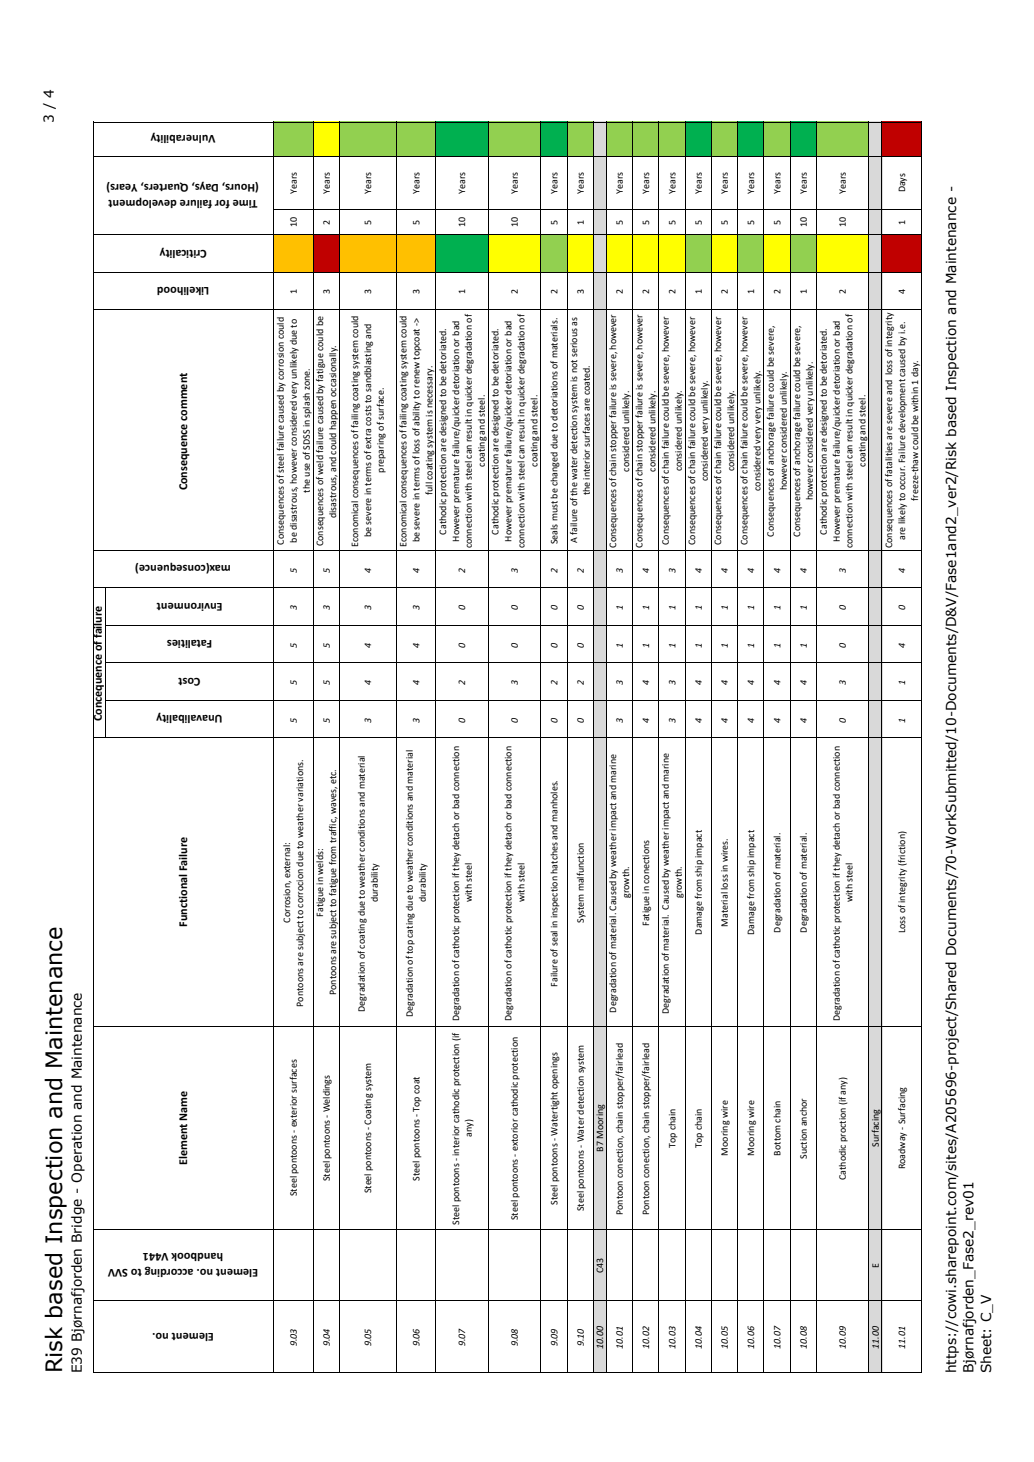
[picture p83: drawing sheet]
<svg xmlns="http://www.w3.org/2000/svg" width="210mm" height="297mm" viewBox="0 0 210 297" stroke-linecap="round" stroke-linejoin="round" font-family="sans-serif">
<defs><g id="words">
<text font-size="4.6" x="12.6" y="279.1" transform="rotate(-90 12.6 279.1)">Risk based Inspection and Maintenance</text>
<g font-size="2.8">
<text x="10.9" y="25" transform="rotate(-90 10.9 25)">3 / 4</text>
<text x="16.6" y="279.1" transform="rotate(-90 16.6 279.1)">E39 Bjørnafjorden Bridge - Operation and Maintenance</text>
<text x="194.1" y="279.1" transform="rotate(-90 194.1 279.1)">https://cowi.sharepoint.com/sites/A205696-project/Shared Documents/70-WorkSubmitted/10-Documents/D&amp;V/Fase1and2_ver2/Risk based Inspection and Maintenance -</text>
<text x="197.7" y="279.1" transform="rotate(-90 197.7 279.1)">Bjørnafjorden_Fase2_rev01</text>
<text x="201.3" y="279.1" transform="rotate(-90 201.3 279.1)">Sheet: C_V</text>
</g>
<g font-size="2.5">
<text x="43.8" y="27.4" transform="rotate(-180 43.8 27.4)">Vulnerability</text>
<text x="52.3" y="40.5" transform="rotate(-180 52.3 40.5)">Time for failure development</text>
<text x="52.6" y="37.3" transform="rotate(-180 52.6 37.3)">(Hours, Days, Quarters, Years)</text>
<text x="42" y="50.7" transform="rotate(-180 42 50.7)">Criticality</text>
<text x="42.5" y="58.3" transform="rotate(-180 42.5 58.3)">Likelihood</text>
<text x="38" y="99.6" transform="rotate(-90 38 99.6)">Consequence comment</text>
<text x="46.9" y="114.8" transform="rotate(-180 46.9 114.8)">max(consequence)</text>
<text x="45.2" y="122.4" transform="rotate(-180 45.2 122.4)">Environment</text>
<text x="43.1" y="130" transform="rotate(-180 43.1 130)">Fatalities</text>
<text x="40.7" y="137.7" transform="rotate(-180 40.7 137.7)">Cost</text>
<text x="20.7" y="146.5" transform="rotate(-90 20.7 146.5)">Concequence of failure</text>
<text x="45.2" y="145.3" transform="rotate(-180 45.2 145.3)">Unavalibality</text>
<text x="38" y="188.3" transform="rotate(-90 38 188.3)">Functional Failure</text>
<text x="38" y="236.7" transform="rotate(-90 38 236.7)">Element Name</text>
<text x="45.3" y="254.6" transform="rotate(-180 45.3 254.6)">handbook V441</text>
<text x="52.4" y="257.8" transform="rotate(-180 52.4 257.8)">Element no. according to SVV</text>
<text x="43.4" y="270.8" transform="rotate(-180 43.4 270.8)">Element no.</text>
</g>
<g font-size="2">
<text x="60.3" y="39.4" transform="rotate(-90 60.3 39.4)">Years</text>
<text x="67" y="39.4" transform="rotate(-90 67 39.4)">Years</text>
<text x="75.4" y="39.4" transform="rotate(-90 75.4 39.4)">Years</text>
<text x="85.2" y="39.4" transform="rotate(-90 85.2 39.4)">Years</text>
<text x="94.5" y="39.4" transform="rotate(-90 94.5 39.4)">Years</text>
<text x="105.2" y="39.4" transform="rotate(-90 105.2 39.4)">Years</text>
<text x="113.2" y="39.4" transform="rotate(-90 113.2 39.4)">Years</text>
<text x="118.5" y="39.4" transform="rotate(-90 118.5 39.4)">Years</text>
<text x="126.5" y="39.4" transform="rotate(-90 126.5 39.4)">Years</text>
<text x="131.8" y="39.4" transform="rotate(-90 131.8 39.4)">Years</text>
<text x="137.2" y="39.4" transform="rotate(-90 137.2 39.4)">Years</text>
<text x="142.5" y="39.4" transform="rotate(-90 142.5 39.4)">Years</text>
<text x="147.8" y="39.4" transform="rotate(-90 147.8 39.4)">Years</text>
<text x="153.2" y="39.4" transform="rotate(-90 153.2 39.4)">Years</text>
<text x="158.5" y="39.4" transform="rotate(-90 158.5 39.4)">Years</text>
<text x="163.8" y="39.4" transform="rotate(-90 163.8 39.4)">Years</text>
<text x="171.8" y="39.4" transform="rotate(-90 171.8 39.4)">Years</text>
<text x="183.8" y="39.1" transform="rotate(-90 183.8 39.1)">Days</text>
<text x="60.3" y="46.1" transform="rotate(-90 60.3 46.1)">10</text>
<text x="67" y="45.6" transform="rotate(-90 67 45.6)">2</text>
<text x="75.4" y="45.6" transform="rotate(-90 75.4 45.6)">5</text>
<text x="85.2" y="45.6" transform="rotate(-90 85.2 45.6)">5</text>
<text x="94.5" y="46.1" transform="rotate(-90 94.5 46.1)">10</text>
<text x="105.2" y="46.1" transform="rotate(-90 105.2 46.1)">10</text>
<text x="113.2" y="45.6" transform="rotate(-90 113.2 45.6)">5</text>
<text x="118.5" y="45.6" transform="rotate(-90 118.5 45.6)">1</text>
<text x="126.5" y="45.6" transform="rotate(-90 126.5 45.6)">5</text>
<text x="131.8" y="45.6" transform="rotate(-90 131.8 45.6)">5</text>
<text x="137.2" y="45.6" transform="rotate(-90 137.2 45.6)">5</text>
<text x="142.5" y="45.6" transform="rotate(-90 142.5 45.6)">5</text>
<text x="147.8" y="45.6" transform="rotate(-90 147.8 45.6)">5</text>
<text x="153.2" y="45.6" transform="rotate(-90 153.2 45.6)">5</text>
<text x="158.5" y="45.6" transform="rotate(-90 158.5 45.6)">5</text>
<text x="163.8" y="46.1" transform="rotate(-90 163.8 46.1)">10</text>
<text x="171.8" y="46.1" transform="rotate(-90 171.8 46.1)">10</text>
<text x="183.8" y="45.6" transform="rotate(-90 183.8 45.6)">1</text>
<text x="60.3" y="59.7" transform="rotate(-90 60.3 59.7)">1</text>
<text x="67" y="59.7" transform="rotate(-90 67 59.7)">3</text>
<text x="75.4" y="59.7" transform="rotate(-90 75.4 59.7)">3</text>
<text x="85.2" y="59.7" transform="rotate(-90 85.2 59.7)">3</text>
<text x="94.5" y="59.7" transform="rotate(-90 94.5 59.7)">1</text>
<text x="105.2" y="59.7" transform="rotate(-90 105.2 59.7)">2</text>
<text x="113.2" y="59.7" transform="rotate(-90 113.2 59.7)">2</text>
<text x="118.5" y="59.7" transform="rotate(-90 118.5 59.7)">3</text>
<text x="126.5" y="59.7" transform="rotate(-90 126.5 59.7)">2</text>
<text x="131.8" y="59.7" transform="rotate(-90 131.8 59.7)">2</text>
<text x="137.2" y="59.7" transform="rotate(-90 137.2 59.7)">2</text>
<text x="142.5" y="59.7" transform="rotate(-90 142.5 59.7)">1</text>
<text x="147.8" y="59.7" transform="rotate(-90 147.8 59.7)">2</text>
<text x="153.2" y="59.7" transform="rotate(-90 153.2 59.7)">1</text>
<text x="158.5" y="59.7" transform="rotate(-90 158.5 59.7)">2</text>
<text x="163.8" y="59.7" transform="rotate(-90 163.8 59.7)">1</text>
<text x="171.8" y="59.7" transform="rotate(-90 171.8 59.7)">2</text>
<text x="183.8" y="59.7" transform="rotate(-90 183.8 59.7)">4</text>
<text x="98.5" y="94.8" transform="rotate(-90 98.5 94.8)">coating and steel.</text>
<text x="109.1" y="94.8" transform="rotate(-90 109.1 94.8)">coating and steel.</text>
<text x="127.8" y="95.8" transform="rotate(-90 127.8 95.8)">considered unlikely.</text>
<text x="133.1" y="95.8" transform="rotate(-90 133.1 95.8)">considered unlikely.</text>
<text x="138.4" y="95.7" transform="rotate(-90 138.4 95.7)">considered unlikely.</text>
<text x="149.1" y="95.7" transform="rotate(-90 149.1 95.7)">considered unlikely.</text>
<text x="175.8" y="94.8" transform="rotate(-90 175.8 94.8)">coating and steel.</text>
<text x="62.9" y="100.1" transform="rotate(-90 62.9 100.1)">the use of SDSS in splash zone.</text>
<text x="78" y="96" transform="rotate(-90 78 96)">preparing of surface.</text>
<text x="87.8" y="100.6" transform="rotate(-90 87.8 100.6)">full coating system is necessary.</text>
<text x="119.8" y="100.7" transform="rotate(-90 119.8 100.7)">the interior surfaces are coated.</text>
<text x="143.8" y="97.8" transform="rotate(-90 143.8 97.8)">considered very unlikely.</text>
<text x="154.4" y="99.7" transform="rotate(-90 154.4 99.7)">considered very very unlikely.</text>
<text x="159.8" y="99.6" transform="rotate(-90 159.8 99.6)">however considered unlikely.</text>
<text x="165.1" y="101.7" transform="rotate(-90 165.1 101.7)">however considered very unlikely.</text>
<text x="186.4" y="101.8" transform="rotate(-90 186.4 101.8)">freeze-thaw could be within 1 day.</text>
<text x="68.2" y="105.3" transform="rotate(-90 68.2 105.3)">disastrous, and could happen occasionally.</text>
<text x="57.7" y="110.6" transform="rotate(-90 57.7 110.6)">Consequences of steel failure caused by corrosion could</text>
<text x="60.3" y="110.2" transform="rotate(-90 60.3 110.2)">be disastrous, however considered very unlikely due to</text>
<text x="65.6" y="111" transform="rotate(-90 65.6 111)">Consequences of weld failure caused by fatigue could be</text>
<text x="72.7" y="111.2" transform="rotate(-90 72.7 111.2)">Economical consequences of failing coating system could</text>
<text x="75.4" y="109.1" transform="rotate(-90 75.4 109.1)">be severe in terms of extra costs to sandblasting and</text>
<text x="82.6" y="111.2" transform="rotate(-90 82.6 111.2)">Economical consequences of failing coating system could</text>
<text x="85.2" y="110.1" transform="rotate(-90 85.2 110.1)">be severe in terms of loss of ability to renew topcoat -&gt;</text>
<text x="90.6" y="108.6" transform="rotate(-90 90.6 108.6)">Cathodic protection are designed to be detoriated.</text>
<text x="93.2" y="110.1" transform="rotate(-90 93.2 110.1)">However premature failure/quicker detoriation or bad</text>
<text x="95.8" y="111.4" transform="rotate(-90 95.8 111.4)">connection with steel can result in quicker degradation of</text>
<text x="101.3" y="108.6" transform="rotate(-90 101.3 108.6)">Cathodic protection are designed to be detoriated.</text>
<text x="103.9" y="110.1" transform="rotate(-90 103.9 110.1)">However premature failure/quicker detoriation or bad</text>
<text x="106.5" y="111.4" transform="rotate(-90 106.5 111.4)">connection with steel can result in quicker degradation of</text>
<text x="113.2" y="110.6" transform="rotate(-90 113.2 110.6)">Seals must be changed due to detoriations of materials.</text>
<text x="117.2" y="110.3" transform="rotate(-90 117.2 110.3)">A failure of the water detection system is not serious as</text>
<text x="125.1" y="111.2" transform="rotate(-90 125.1 111.2)">Consequences of chain stopper failure is severe, however</text>
<text x="130.5" y="111.2" transform="rotate(-90 130.5 111.2)">Consequences of chain stopper failure is severe, however</text>
<text x="135.8" y="110.7" transform="rotate(-90 135.8 110.7)">Consequences of chain failure could be severe, however</text>
<text x="141.1" y="110.7" transform="rotate(-90 141.1 110.7)">Consequences of chain failure could be severe, however</text>
<text x="146.5" y="110.7" transform="rotate(-90 146.5 110.7)">Consequences of chain failure could be severe, however</text>
<text x="151.8" y="110.7" transform="rotate(-90 151.8 110.7)">Consequences of chain failure could be severe, however</text>
<text x="157.1" y="109" transform="rotate(-90 157.1 109)">Consequences of anchorage failure could be severe,</text>
<text x="162.5" y="109" transform="rotate(-90 162.5 109)">Consequences of anchorage failure could be severe,</text>
<text x="167.9" y="108.6" transform="rotate(-90 167.9 108.6)">Cathodic protection are designed to be detoriated.</text>
<text x="170.5" y="110.1" transform="rotate(-90 170.5 110.1)">However premature failure/quicker detoriation or bad</text>
<text x="173.1" y="111.4" transform="rotate(-90 173.1 111.4)">connection with steel can result in quicker degradation of</text>
<text x="181.2" y="111.4" transform="rotate(-90 181.2 111.4)">Consequences of fatalities are severe and loss of integrity</text>
<text x="183.8" y="109.7" transform="rotate(-90 183.8 109.7)">are likely to occur. Failure development caused by i.e.</text>
<text x="60.3" y="116.3" transform="rotate(-90 60.3 116.3)">5</text>
<text x="67" y="116.3" transform="rotate(-90 67 116.3)">5</text>
<text x="75.4" y="116.3" transform="rotate(-90 75.4 116.3)">4</text>
<text x="85.2" y="116.3" transform="rotate(-90 85.2 116.3)">4</text>
<text x="94.5" y="116.3" transform="rotate(-90 94.5 116.3)">2</text>
<text x="105.2" y="116.3" transform="rotate(-90 105.2 116.3)">3</text>
<text x="113.2" y="116.3" transform="rotate(-90 113.2 116.3)">2</text>
<text x="118.5" y="116.3" transform="rotate(-90 118.5 116.3)">2</text>
<text x="126.5" y="116.3" transform="rotate(-90 126.5 116.3)">3</text>
<text x="131.8" y="116.3" transform="rotate(-90 131.8 116.3)">4</text>
<text x="137.2" y="116.3" transform="rotate(-90 137.2 116.3)">3</text>
<text x="142.5" y="116.3" transform="rotate(-90 142.5 116.3)">4</text>
<text x="147.8" y="116.3" transform="rotate(-90 147.8 116.3)">4</text>
<text x="153.2" y="116.3" transform="rotate(-90 153.2 116.3)">4</text>
<text x="158.5" y="116.3" transform="rotate(-90 158.5 116.3)">4</text>
<text x="163.8" y="116.3" transform="rotate(-90 163.8 116.3)">4</text>
<text x="171.8" y="116.3" transform="rotate(-90 171.8 116.3)">3</text>
<text x="183.8" y="116.3" transform="rotate(-90 183.8 116.3)">4</text>
<text x="60.3" y="123.9" transform="rotate(-90 60.3 123.9)">3</text>
<text x="67" y="123.9" transform="rotate(-90 67 123.9)">3</text>
<text x="75.4" y="123.9" transform="rotate(-90 75.4 123.9)">3</text>
<text x="85.2" y="123.9" transform="rotate(-90 85.2 123.9)">3</text>
<text x="94.5" y="123.9" transform="rotate(-90 94.5 123.9)">0</text>
<text x="105.2" y="123.9" transform="rotate(-90 105.2 123.9)">0</text>
<text x="113.2" y="123.9" transform="rotate(-90 113.2 123.9)">0</text>
<text x="118.5" y="123.9" transform="rotate(-90 118.5 123.9)">0</text>
<text x="126.5" y="123.9" transform="rotate(-90 126.5 123.9)">1</text>
<text x="131.8" y="123.9" transform="rotate(-90 131.8 123.9)">1</text>
<text x="137.2" y="123.9" transform="rotate(-90 137.2 123.9)">1</text>
<text x="142.5" y="123.9" transform="rotate(-90 142.5 123.9)">1</text>
<text x="147.8" y="123.9" transform="rotate(-90 147.8 123.9)">1</text>
<text x="153.2" y="123.9" transform="rotate(-90 153.2 123.9)">1</text>
<text x="158.5" y="123.9" transform="rotate(-90 158.5 123.9)">1</text>
<text x="163.8" y="123.9" transform="rotate(-90 163.8 123.9)">1</text>
<text x="171.8" y="123.9" transform="rotate(-90 171.8 123.9)">0</text>
<text x="183.8" y="123.9" transform="rotate(-90 183.8 123.9)">0</text>
<text x="60.3" y="131.6" transform="rotate(-90 60.3 131.6)">5</text>
<text x="67" y="131.6" transform="rotate(-90 67 131.6)">5</text>
<text x="75.4" y="131.6" transform="rotate(-90 75.4 131.6)">4</text>
<text x="85.2" y="131.6" transform="rotate(-90 85.2 131.6)">4</text>
<text x="94.5" y="131.6" transform="rotate(-90 94.5 131.6)">0</text>
<text x="105.2" y="131.6" transform="rotate(-90 105.2 131.6)">0</text>
<text x="113.2" y="131.6" transform="rotate(-90 113.2 131.6)">0</text>
<text x="118.5" y="131.6" transform="rotate(-90 118.5 131.6)">0</text>
<text x="126.5" y="131.6" transform="rotate(-90 126.5 131.6)">1</text>
<text x="131.8" y="131.6" transform="rotate(-90 131.8 131.6)">1</text>
<text x="137.2" y="131.6" transform="rotate(-90 137.2 131.6)">1</text>
<text x="142.5" y="131.6" transform="rotate(-90 142.5 131.6)">1</text>
<text x="147.8" y="131.6" transform="rotate(-90 147.8 131.6)">1</text>
<text x="153.2" y="131.6" transform="rotate(-90 153.2 131.6)">1</text>
<text x="158.5" y="131.6" transform="rotate(-90 158.5 131.6)">1</text>
<text x="163.8" y="131.6" transform="rotate(-90 163.8 131.6)">1</text>
<text x="171.8" y="131.6" transform="rotate(-90 171.8 131.6)">0</text>
<text x="183.8" y="131.6" transform="rotate(-90 183.8 131.6)">4</text>
<text x="60.3" y="139.2" transform="rotate(-90 60.3 139.2)">5</text>
<text x="67" y="139.2" transform="rotate(-90 67 139.2)">5</text>
<text x="75.4" y="139.2" transform="rotate(-90 75.4 139.2)">4</text>
<text x="85.2" y="139.2" transform="rotate(-90 85.2 139.2)">4</text>
<text x="94.5" y="139.2" transform="rotate(-90 94.5 139.2)">2</text>
<text x="105.2" y="139.2" transform="rotate(-90 105.2 139.2)">3</text>
<text x="113.2" y="139.2" transform="rotate(-90 113.2 139.2)">2</text>
<text x="118.5" y="139.2" transform="rotate(-90 118.5 139.2)">2</text>
<text x="126.5" y="139.2" transform="rotate(-90 126.5 139.2)">3</text>
<text x="131.8" y="139.2" transform="rotate(-90 131.8 139.2)">4</text>
<text x="137.2" y="139.2" transform="rotate(-90 137.2 139.2)">3</text>
<text x="142.5" y="139.2" transform="rotate(-90 142.5 139.2)">4</text>
<text x="147.8" y="139.2" transform="rotate(-90 147.8 139.2)">4</text>
<text x="153.2" y="139.2" transform="rotate(-90 153.2 139.2)">4</text>
<text x="158.5" y="139.2" transform="rotate(-90 158.5 139.2)">4</text>
<text x="163.8" y="139.2" transform="rotate(-90 163.8 139.2)">4</text>
<text x="171.8" y="139.2" transform="rotate(-90 171.8 139.2)">3</text>
<text x="183.8" y="139.2" transform="rotate(-90 183.8 139.2)">1</text>
<text x="60.3" y="146.8" transform="rotate(-90 60.3 146.8)">5</text>
<text x="67" y="146.8" transform="rotate(-90 67 146.8)">5</text>
<text x="75.4" y="146.8" transform="rotate(-90 75.4 146.8)">3</text>
<text x="85.2" y="146.8" transform="rotate(-90 85.2 146.8)">3</text>
<text x="94.5" y="146.8" transform="rotate(-90 94.5 146.8)">0</text>
<text x="105.2" y="146.8" transform="rotate(-90 105.2 146.8)">0</text>
<text x="113.2" y="146.8" transform="rotate(-90 113.2 146.8)">0</text>
<text x="118.5" y="146.8" transform="rotate(-90 118.5 146.8)">0</text>
<text x="126.5" y="146.8" transform="rotate(-90 126.5 146.8)">3</text>
<text x="131.8" y="146.8" transform="rotate(-90 131.8 146.8)">4</text>
<text x="137.2" y="146.8" transform="rotate(-90 137.2 146.8)">3</text>
<text x="142.5" y="146.8" transform="rotate(-90 142.5 146.8)">4</text>
<text x="147.8" y="146.8" transform="rotate(-90 147.8 146.8)">4</text>
<text x="153.2" y="146.8" transform="rotate(-90 153.2 146.8)">4</text>
<text x="158.5" y="146.8" transform="rotate(-90 158.5 146.8)">4</text>
<text x="163.8" y="146.8" transform="rotate(-90 163.8 146.8)">4</text>
<text x="171.8" y="146.8" transform="rotate(-90 171.8 146.8)">0</text>
<text x="183.8" y="146.8" transform="rotate(-90 183.8 146.8)">1</text>
<text x="76.7" y="183.3" transform="rotate(-90 76.7 183.3)">durability</text>
<text x="86.4" y="183.3" transform="rotate(-90 86.4 183.3)">durability</text>
<text x="95.8" y="183.3" transform="rotate(-90 95.8 183.3)">with steel</text>
<text x="106.5" y="183.3" transform="rotate(-90 106.5 183.3)">with steel</text>
<text x="127.8" y="182.4" transform="rotate(-90 127.8 182.4)">growth.</text>
<text x="138.4" y="182.4" transform="rotate(-90 138.4 182.4)">growth.</text>
<text x="173.1" y="183.3" transform="rotate(-90 173.1 183.3)">with steel</text>
<text x="58.9" y="187.4" transform="rotate(-90 58.9 187.4)">Corrosion, external:</text>
<text x="65.6" y="186.3" transform="rotate(-90 65.6 186.3)">Fatigue in welds:</text>
<text x="118.5" y="187.5" transform="rotate(-90 118.5 187.5)">System malfunction</text>
<text x="131.8" y="188.1" transform="rotate(-90 131.8 188.1)">Fatigue in conections</text>
<text x="142.5" y="189.9" transform="rotate(-90 142.5 189.9)">Damage from ship impact</text>
<text x="147.8" y="188.3" transform="rotate(-90 147.8 188.3)">Material loss in wires.</text>
<text x="153.2" y="189.9" transform="rotate(-90 153.2 189.9)">Damage from ship impact</text>
<text x="158.5" y="189.5" transform="rotate(-90 158.5 189.5)">Degradation of material.</text>
<text x="163.8" y="189.5" transform="rotate(-90 163.8 189.5)">Degradation of material.</text>
<text x="183.8" y="189.6" transform="rotate(-90 183.8 189.6)">Loss of integrity (friction)</text>
<text x="68.2" y="202.2" transform="rotate(-90 68.2 202.2)">Pontoons are subject to fatigue from traffic, waves, etc.</text>
<text x="113.2" y="200.5" transform="rotate(-90 113.2 200.5)">Failure of seal in inspection hatches and manholes.</text>
<text x="61.6" y="204.5" transform="rotate(-90 61.6 204.5)">Pontoons are subject to corrocion due to weather variations.</text>
<text x="74.1" y="205.6" transform="rotate(-90 74.1 205.6)">Degradation of coating due to weather conditions and material</text>
<text x="83.8" y="206.7" transform="rotate(-90 83.8 206.7)">Degradation of top cating due to weather conditions and material</text>
<text x="93.2" y="207.5" transform="rotate(-90 93.2 207.5)">Degradation of cathotic protection if they detach or bad connection</text>
<text x="103.9" y="207.5" transform="rotate(-90 103.9 207.5)">Degradation of cathotic protection if they detach or bad connection</text>
<text x="125.1" y="205.7" transform="rotate(-90 125.1 205.7)">Degradation of material. Caused by weather impact and marine</text>
<text x="135.8" y="206" transform="rotate(-90 135.8 206)">Degradation of material. Caused by weather impact and marine</text>
<text x="170.5" y="207.5" transform="rotate(-90 170.5 207.5)">Degradation of cathotic protection if they detach or bad connection</text>
<text x="95.8" y="231" transform="rotate(-90 95.8 231)">any)</text>
<text x="137.2" y="233.2" transform="rotate(-90 137.2 233.2)">Top chain</text>
<text x="142.5" y="233.2" transform="rotate(-90 142.5 233.2)">Top chain</text>
<text x="178.5" y="233" transform="rotate(-90 178.5 233)">Surfacing</text>
<text x="85.2" y="239.8" transform="rotate(-90 85.2 239.8)">Steel pontoons - Top coat</text>
<text x="122.5" y="234" transform="rotate(-90 122.5 234)">B7 Mooring</text>
<text x="147.8" y="234.8" transform="rotate(-90 147.8 234.8)">Mooring wire</text>
<text x="153.2" y="234.8" transform="rotate(-90 153.2 234.8)">Mooring wire</text>
<text x="158.5" y="234.8" transform="rotate(-90 158.5 234.8)">Bottom chain</text>
<text x="163.8" y="235.4" transform="rotate(-90 163.8 235.4)">Suction anchor</text>
<text x="171.8" y="239.8" transform="rotate(-90 171.8 239.8)">Cathodic proction (if any)</text>
<text x="183.8" y="237.6" transform="rotate(-90 183.8 237.6)">Roadway - Surfacing</text>
<text x="60.3" y="243.1" transform="rotate(-90 60.3 243.1)">Steel pontoons - exterior surfaces</text>
<text x="67" y="240" transform="rotate(-90 67 240)">Steel pontoons - Weldings</text>
<text x="75.4" y="242.5" transform="rotate(-90 75.4 242.5)">Steel pontoons - Coating system</text>
<text x="113.2" y="244.8" transform="rotate(-90 113.2 244.8)">Steel pontoons - Watertight openings</text>
<text x="93.2" y="248.8" transform="rotate(-90 93.2 248.8)">Steel pontoons - interior cathodic protection (if</text>
<text x="105.2" y="247.9" transform="rotate(-90 105.2 247.9)">Steel pontoons - extorior cathodic protection</text>
<text x="118.5" y="246.1" transform="rotate(-90 118.5 246.1)">Steel pontoons - Water detection system</text>
<text x="126.5" y="246.9" transform="rotate(-90 126.5 246.9)">Pontoon conection, chain stopper/fairlead</text>
<text x="131.8" y="246.9" transform="rotate(-90 131.8 246.9)">Pontoon conection, chain stopper/fairlead</text>
<text x="178.5" y="257.5" transform="rotate(-90 178.5 257.5)">E</text>
<text x="122.5" y="258.6" transform="rotate(-90 122.5 258.6)">C43</text>
<text x="60.3" y="273.5" transform="rotate(-90 60.3 273.5)">9.03</text>
<text x="67" y="273.5" transform="rotate(-90 67 273.5)">9.04</text>
<text x="75.4" y="273.5" transform="rotate(-90 75.4 273.5)">9.05</text>
<text x="85.2" y="273.5" transform="rotate(-90 85.2 273.5)">9.06</text>
<text x="94.5" y="273.5" transform="rotate(-90 94.5 273.5)">9.07</text>
<text x="105.2" y="273.5" transform="rotate(-90 105.2 273.5)">9.08</text>
<text x="113.2" y="273.5" transform="rotate(-90 113.2 273.5)">9.09</text>
<text x="118.5" y="273.5" transform="rotate(-90 118.5 273.5)">9.10</text>
<text x="122.5" y="274.1" transform="rotate(-90 122.5 274.1)">10.00</text>
<text x="126.5" y="274.1" transform="rotate(-90 126.5 274.1)">10.01</text>
<text x="131.8" y="274.1" transform="rotate(-90 131.8 274.1)">10.02</text>
<text x="137.2" y="274.1" transform="rotate(-90 137.2 274.1)">10.03</text>
<text x="142.5" y="274.1" transform="rotate(-90 142.5 274.1)">10.04</text>
<text x="147.8" y="274.1" transform="rotate(-90 147.8 274.1)">10.05</text>
<text x="153.2" y="274.1" transform="rotate(-90 153.2 274.1)">10.06</text>
<text x="158.5" y="274.1" transform="rotate(-90 158.5 274.1)">10.07</text>
<text x="163.8" y="274.1" transform="rotate(-90 163.8 274.1)">10.08</text>
<text x="171.8" y="274.1" transform="rotate(-90 171.8 274.1)">10.09</text>
<text x="178.5" y="274.1" transform="rotate(-90 178.5 274.1)">11.00</text>
<text x="183.8" y="274.1" transform="rotate(-90 183.8 274.1)">11.01</text>
</g>
</g></defs>
<g fill="none" stroke="#000" stroke-width=".2">
<path d="M19 24.7v254.1M19 31.7h36.6M19 24.8h36.6M55.5 24.7v254.1M19 55.4h36.6M19 47.7h36.6M19 63h36.6M19 119.5h36.6M19 111.8h36.6M21.4 119.4v30.4M21.5 134.7h34.1M21.5 127.1h34.1"/>
<path d="M19 149.9h36.6M21.5 142.3h34.1M19 208.5h36.6M19 249.8h36.6M18.9 278.9h36.7M19 264.3h36.6"/>
</g>
<path d="M55.6 47.7h8.1v7.7h-8.1z" fill="#ffc000"/>
<path d="M55.6 24.7h8.1v7h-8.1z" fill="#92d050"/>
<path d="M63.6 47.7h5.4v7.7h-5.4z" fill="#c00000"/>
<path d="M63.6 24.7h5.4v7h-5.4z" fill="#ff0"/>
<path d="M68.9 47.7h19.7v7.7h-19.7z" fill="#ffc000"/>
<path d="M68.9 24.7h19.7v7h-19.7z" fill="#92d050"/>
<g fill="#00b050">
<path d="M88.5 47.7h10.7v7.7h-10.7z"/>
<path d="M88.5 24.7h10.7v7h-10.7z"/>
</g>
<path d="M99.1 47.7h10.8v7.7h-10.8z" fill="#ff0"/>
<g fill="#92d050">
<path d="M99.1 24.7h10.8v7h-10.8z"/>
<path d="M109.8 47.7h5.4v7.7h-5.4z"/>
</g>
<path d="M109.8 24.7h5.4v7h-5.4z" fill="#00b050"/>
<path d="M115.1 47.7h5.5v7.7h-5.5z" fill="#ff0"/>
<path d="M115.1 24.7h5.5v7h-5.5z" fill="#92d050"/>
<g fill="#d9d9d9">
<path d="M120.5 119.4h2.7v159.4h-2.7z"/>
<path d="M120.5 111.7h2.7v7.8h-2.7z"/>
<path d="M120.5 55.3h2.7v56.5h-2.7z"/>
<path d="M120.5 47.7h2.7v7.7h-2.7z"/>
<path d="M120.5 31.7h2.7v16h-2.7z"/>
<path d="M120.5 24.7h2.7v7h-2.7z"/>
</g>
<path d="M123.1 47.7h5.4v7.7h-5.4z" fill="#ff0"/>
<path d="M123.1 24.7h5.4v7h-5.4z" fill="#92d050"/>
<path d="M128.4 47.7h5.5v7.7h-5.5z" fill="#ff0"/>
<path d="M128.4 24.7h5.5v7h-5.5z" fill="#92d050"/>
<path d="M133.8 47.7h5.4v7.7h-5.4z" fill="#ff0"/>
<g fill="#92d050">
<path d="M133.8 24.7h5.4v7h-5.4z"/>
<path d="M139.1 47.7h5.4v7.7h-5.4z"/>
</g>
<path d="M139.1 24.7h5.4v7h-5.4z" fill="#00b050"/>
<path d="M144.4 47.7h5.5v7.7h-5.5z" fill="#ff0"/>
<g fill="#92d050">
<path d="M144.4 24.7h5.5v7h-5.5z"/>
<path d="M149.8 47.7h5.4v7.7h-5.4z"/>
</g>
<path d="M149.8 24.7h5.4v7h-5.4z" fill="#00b050"/>
<path d="M155.1 47.7h5.4v7.7h-5.4z" fill="#ff0"/>
<g fill="#92d050">
<path d="M155.1 24.7h5.4v7h-5.4z"/>
<path d="M160.4 47.7h5.5v7.7h-5.5z"/>
</g>
<path d="M160.4 24.7h5.5v7h-5.5z" fill="#00b050"/>
<path d="M165.8 47.7h10.7v7.7h-10.7z" fill="#ff0"/>
<path d="M165.8 24.7h10.7v7h-10.7z" fill="#92d050"/>
<g fill="#d9d9d9">
<path d="M176.4 119.4h2.8v159.4h-2.8z"/>
<path d="M176.4 111.7h2.8v7.8h-2.8z"/>
<path d="M176.4 55.3h2.8v56.5h-2.8z"/>
<path d="M176.4 47.7h2.8v7.7h-2.8z"/>
<path d="M176.4 31.7h2.8v16h-2.8z"/>
<path d="M176.4 24.7h2.8v7h-2.8z"/>
</g>
<g fill="#c00000">
<path d="M179.1 47.7h8.1v7.7h-8.1z"/>
<path d="M179.1 24.7h8.1v7h-8.1z"/>
</g>
<g fill="none" stroke="#000" stroke-width=".2">
<path d="M55.5 24.7v254.1M55.6 31.7h131.6M55.6 24.8h131.6M63.6 24.7v254.1M68.9 24.7v254.1M80.4 24.7v254.1M88.5 24.7v254.1M99.1 24.7v254.1M109.8 24.7v254.1M115.1 24.7v254.1M120.5 24.7v254.1M123.1 24.7v254.1"/>
<path d="M128.4 24.7v254.1M133.8 24.7v254.1M139.1 24.7v254.1M144.4 24.7v254.1M149.8 24.7v254.1M155.1 24.7v254.1M160.4 24.7v254.1M165.8 24.7v254.1M176.4 24.7v254.1M179.1 24.7v254.1M187.1 24.7v254.1M55.6 55.4h131.6"/>
<path d="M55.6 47.7h131.6M55.6 42.5h131.6M55.6 63h131.6M55.6 119.5h131.6M55.6 111.8h131.6M55.6 134.7h131.6M55.6 127.1h131.6M55.6 149.9h131.6M55.6 142.3h131.6M55.6 208.5h131.6M55.6 249.8h131.6M55.5 278.9h131.7"/>
<path d="M55.6 264.3h131.6"/>
</g>
<use href="#words"/>
</svg>
